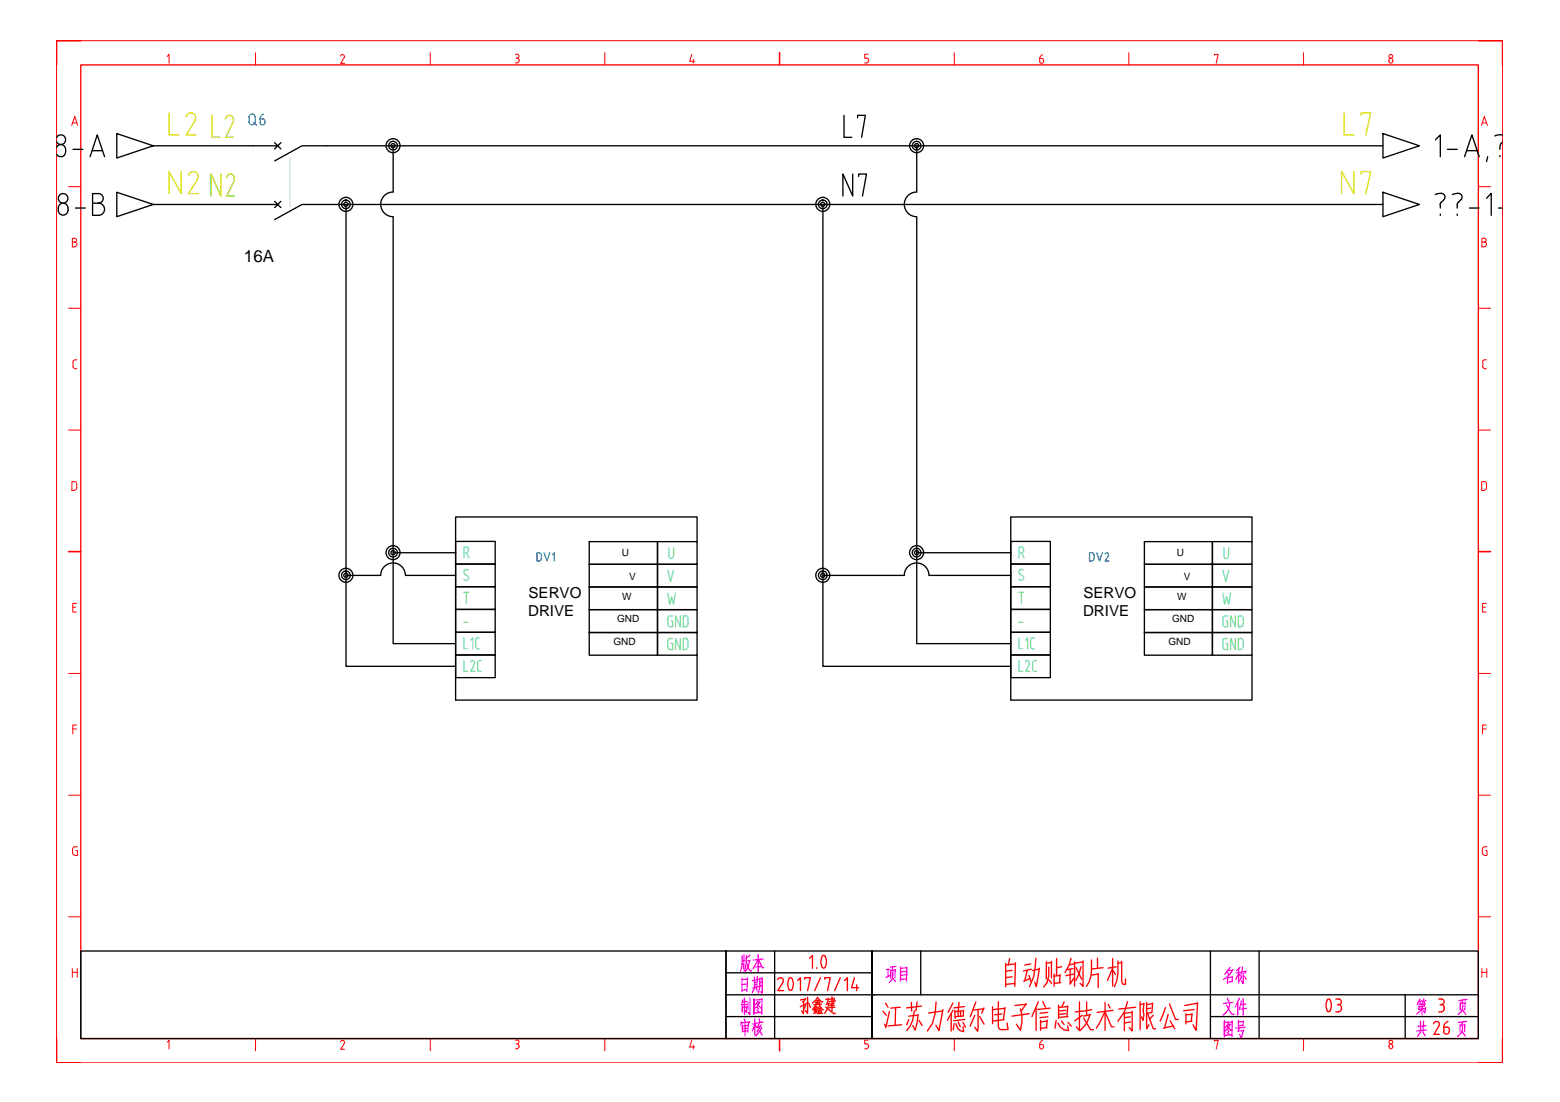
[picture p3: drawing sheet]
<svg xmlns="http://www.w3.org/2000/svg" width="297mm" height="210mm" viewBox="0 0 297 210" stroke-linecap="round" stroke-linejoin="round" font-family="sans-serif">
<defs><g id="words">
<text font-size="3.2" x="46.5" y="49.9">16A</text>
<g font-size="2.9">
<text x="100.6" y="113.9">SERVO</text>
<text x="206.3" y="113.9">SERVO</text>
<text x="100.6" y="117.4">DRIVE</text>
<text x="206.2" y="117.4">DRIVE</text>
</g>
<g font-size="1.9">
<text x="118.4" y="106">U</text>
<text x="224.1" y="106">U</text>
<text x="119.8" y="110.5">V</text>
<text x="225.4" y="110.5">V</text>
<text x="117.5" y="118.5">GND</text>
<text x="118.5" y="114.3">W</text>
<text x="223.2" y="118.5">GND</text>
<text x="224.1" y="114.3">W</text>
<text x="116.8" y="122.8">GND</text>
<text x="222.5" y="122.8">GND</text>
</g>
</g></defs>
<!-- layer: AE_BOR -->
<path d="M15.4 7.7h-4.6v4.7M148.4 10v2.4M281.5 7.7h4.6v4.7M13.1 105.1h2.3M281.5 105.1h2.3M10.8 197.8v4.6h4.6M148.4 197.8v2.4M286.1 197.8v4.6h-4.6" fill="none" stroke="#f00" stroke-width=".3"/>
<path d="M15.4 12.4h266.1v185.4h-266.1z" fill="none" stroke="#f00" stroke-width=".25"/>
<g fill="none" stroke="#f00" stroke-width=".19">
<path d="M10.8 7.7h275.3v194.7h-275.3zM31.8 10.8l.4-.4v1.6M48.7 10v2.4M65.2 10.4a.36 .36 0 0 1 .3 .6l-.6 1.1h.7M65.2 10.4l-.4 .3M81.9 10v2.4M98.1 10.3h.4M98.1 12h.4M98.3 11.1h.2M98.5 10.3a.36 .36 0 0 1 .3 .4 .36 .36 0 0 1-.3 .3l.3 .4M98.8 11.6l-.3 .4M98.9 11.4v.2"/>
<path d="M115.2 10v2.4M131.7 10.4l-.4 1.3h1M132 11.3v.7M164.6 12h.4M165 11l.4 .4M165.3 10.3h-.7v.8h.4M165.4 11.6l-.4 .4M165.4 11.4v.2M181.7 10v2.4M198 11.1v.6a.36 .36 0 0 0 .3 .4 .36 .36 0 0 0 .4-.4M198 11.1h.3M198.3 11.1l.3 .1 .1 .3"/>
<path d="M198.5 10.4l-.4 .3-.1 .4M198.7 11.5v.2M214.9 10v2.4M231.2 10.5v-.1h.8l-.4 1.6M248.2 10v2.4M265.2 11.5a.36 .36 0 0 0-.4-.4 .36 .36 0 0 0-.3 .4 .41 .41 0 0 0 .1 .4 .41 .41 0 0 0 .4 .1l.2-.3M265.2 11.5v.2M13.1 35.6h2.3M13.6 23.9l.6-1.7 .6 1.7M13.8 23.4h.8M281.5 35.6h2.3M282.1 23.9l.5-1.7 .6 1.7"/>
<path d="M282.3 23.4h.8M13.1 58.7h2.3M13.8 46.1h.4M14.2 46.1a.44 .44 0 0 1 .5 .4 .44 .44 0 0 1-.5 .5M14.2 46.1a.36 .36 0 0 0 .4-.4 .36 .36 0 0 0-.4-.3h-.4v1.6h.4M281.5 58.7h2.3M282.2 46.1h.4M282.6 46.1a.44 .44 0 0 1 .5 .4 .44 .44 0 0 1-.5 .5M282.6 46.1a.36 .36 0 0 0 .4-.4 .36 .36 0 0 0-.4-.3h-.4v1.6h.4M13.9 69l.1 1 .3 .2M14.3 68.5l-.3 .2-.1 .2M14.3 70.2h.3"/>
<path d="M14.3 68.5h.3M282.3 69.8v.2l.4 .2M282.3 69v.8M282.7 70.2h.4M283.1 68.5l-.6 .1-.2 .3M13.1 81.9h2.3M14.1 91.7l.3 .1 .2 .4M14.1 91.7h-.4v1.7h.4M14.6 92.2l-.1 .9-.4 .3M281.5 81.9h2.3M282.5 91.7l.3 .1 .3 .4M282.5 91.7h-.4v1.7h.4"/>
<path d="M283.1 92.2l-.1 .9-.5 .3M13.9 115.7h.5M14.6 114.9h-.7v1.7h.7M282.3 115.7h.5M283 114.9h-.7v1.7h.7M13.1 128.3h2.3M13.9 138.9h.7M14.6 138.1h-.7v1.7M281.5 128.3h2.3M282.3 138.9h.7M283 138.1h-.7v1.7M13.1 151.5h2.3"/>
<path d="M281.5 151.5h2.3M13.1 174.6h2.3M14.4 162h.3v.9h-.4M14.7 161.3l-.7 .1a1.25 1.25 0 0 0-.1 1.3l.4 .2M281.5 174.6h2.3M282.9 162h.2v.9h-.4M283.1 161.3l-.6 .1a1.25 1.25 0 0 0-.2 1.3l.4 .2M13.8 184.5v1.6M13.8 185.2h.9M14.7 184.5v1.6M31.8 198.5l.4-.3v1.6M48.7 197.8v2.4"/>
<path d="M64.8 198.5a.37 .37 0 0 1 .5-.3 .37 .37 0 0 1 .2 .5M65.5 198.8l-.6 1.1h.7M81.9 197.8v2.4M98.1 198.1h.4M98.1 199.8h.4M98.3 198.8h.2M98.5 198.1a.36 .36 0 0 1 .3 .3 .36 .36 0 0 1-.3 .4M98.5 198.8l.3 .4M98.8 199.4l-.3 .3M98.9 199.2v.2M115.2 197.8v2.4M131.7 198.2l-.4 1.2h1"/>
<path d="M132 199.1v.7M164.6 199.8h.4M165 198.8l.4 .4M165.3 198.1h-.7v.7h.4M165.4 199.4l-.4 .3M165.4 199.2v.2M181.7 197.8v2.4M198.3 198.9l.3 .1 .1 .3M198.3 198.9h-.3v.6a.36 .36 0 0 0 .3 .3 .36 .36 0 0 0 .4-.3M198.5 198.2l-.4 .3-.1 .4M198.7 199.3v.2M214.9 197.8v2.4"/>
<path d="M231.2 198.3v-.1h.8l-.4 1.6M248.2 197.8v2.4M264.5 199.4a.36 .36 0 0 0 .3 .4 .36 .36 0 0 0 .4-.4M265.2 199.2a.38 .38 0 0 0-.5-.3 .38 .38 0 0 0-.2 .5M265.2 199.3v.1M282.2 185.2h.9M282.2 184.5v1.6M283.1 184.5v1.6"/>
<circle cx="264.8" cy="10.7" r=".36"/>
<circle cx="264.8" cy="198.5" r=".36"/>
</g>
<!-- layer: 0 -->
<g fill="none" stroke="#000" stroke-width=".25">
<path d="M15.4 181.1h122.8v16.7h-122.8zM138.2 181.1h143.3v16.7h-143.3zM138.2 193.6h27.8M138.2 189.5h143.3M138.2 185.3h27.8M147.5 195.9h.1M147.5 181.1v16.7M166 181.1v16.7M175.3 181.1v8.4M230.5 193.6h51M230.5 181.1v16.7M239.7 181.1v16.7"/>
<path d="M267.6 189.5v8.3"/>
</g>
<g fill="none" stroke="#f0f" stroke-width=".25">
<path d="M141.2 194.6l-.1 .7M141.3 186.3v2.5M141.3 182v1.9l-.3 1.1M141.3 191.7v1.1M141.3 195.2l.1 1.4M141.5 190.4l-.3 .9M141.6 183.6h-.3M141.6 183.5v1.1M141.7 181.9v1.1M141.7 194.1l.2 .5M141.7 190.1v3.1M141.9 194.9v2.4"/>
<path d="M141.9 183l-.6 .1M142 187.5h-.7M142.1 182l-.2 2.5-.2 .5M142.2 190.8l-.8 .1M142.2 191.7l-.1 1.1-.2-.3M142.2 191.8l-.9 .1M142.2 183.5l.6 1.4h.3M142.2 188.5l-.9 .1M142.3 195.9h-.9M142.3 186.5l-1 .1M142.3 191.3l-1.2 .1M142.3 186.3l-.1 2.5"/>
<path d="M142.4 196.3l-1 .1M142.4 190.8v1.6M142.4 195.3l-1.1 .2M142.5 195.2l-.1 1.4M142.7 194.7l-1.5 .1M142.7 194.6l-.2 .5M142.8 183l-.7 .1M142.8 190.1v3.2l-.4-.5M142.8 182.9l-.5 1.7-.4 .4M142.8 181.9l-.7 .6M143.6 193l1.4-.2v.2M143.6 190.2v3"/>
<path d="M143.7 186.1v1.9M143.7 188.3l-.5 .8M143.7 194.1v3.2M143.7 195l-.4 1.4M143.7 195.2l.4 .5M144 188.3l.2 .5M144.1 187.1l-.4 .1M144.1 187.5l-.4 .1M144.1 191.2l.7 .8 .2-.1M144.1 192.4l.4 .3M144.1 194.9l-.8 .2M144.2 186l-.1 2"/>
<path d="M144.2 191.9l.3 .3M144.3 182.8l-.9 1.7M144.4 190.7l-.6 .8M144.4 181.8v3.2M144.5 182.8l.6 1.5h.3M144.5 186.6l-1.2 .2M144.5 188l-1.2 .2M144.5 194.1l.2 .5M144.6 191h-.4M144.6 194.9l-.4 .8M144.7 196.4l.4 .7M144.7 187.9l-.3 1.3"/>
<path d="M144.7 186.3v1.6M144.7 190.8l-.5 .9-.5 .5M144.8 195.5l-.6 .2M144.8 184.1l-.9 .1M145 195.2l-.9 1.3M145 195.7l-1.1 1.6M145 187l-.3 .1M145 187.7l-.3 .1M145.1 190.2l-.1 2.9M145.1 190.4l-1.5 .1M145.1 186.3v2.9l-.3-.3M145.1 186.4h-.4"/>
<path d="M145.3 194.7l-1.2 .2M145.3 182.7l-1.9 .2M169.1 184.7v1.3M169.3 184.6l-.5 .1M169.6 185.8l-.9 .4M169.6 184.7v1.6M170 185.1l-.2 1.5-.5 .6M170 184.2l-.1 .7M170 186.3l.5 .6M170.4 184.8l-.8 .1M170.4 184.7v1.6M170.6 184.1l-1 .1"/>
<path d="M171.5 184.2v2.7M172.5 185.7l-1 .1M172.5 185l-1 .1M172.6 186.4l-1.1 .2M172.7 184.3l-1.2 .1M172.7 184.2l-.1 2.7M233.1 197.3v-2.8v3M233.1 197.2l1.4-.1 .1 .2M233.5 191.5l1 1.7h.5M233.7 195.5l.7 .8 .1-.1M233.7 185.1l.2 .5M233.7 196.6l.3 .4"/>
<path d="M233.7 190.2l.3 .6M233.7 186v1.4M233.8 196.2l.2 .3M233.9 194.9l-.5 .8M234.2 191a2.82 2.82 0 0 1-1.3 2.4M234.2 195.2l-.5 .1M234.2 184.2l-1 1.3M234.3 195.1l-.6 .9-.5 .4M234.6 194.5v2.9M234.6 184.8l-.8 .1M234.6 186.1l-.9 .2M234.6 194.6l-1.5 .2"/>
<path d="M234.7 186.9l-1 .2M234.7 186.1l-.1 .8M234.8 184.7l-.6 .9-1.2 1M234.8 190.9l-1.8 .2M235.7 190.8v2.5M235.8 194.4v1.1M235.9 185.3l-.6 1.3M235.9 185.5l.3 .4M235.9 184.6v2.7M235.9 195.8l-.1 .6M236 190.2l-.8 1.6M236.1 184.2l-.6 .7"/>
<path d="M236.2 185.2l-.9 .1M236.4 190.6l-.4 1.4M236.5 185.9l-.4 .9M236.6 184.2l-.3 1.5M236.7 185.3v2l-.3-.4M236.7 194.6h-.9M236.7 190.2v3.2M236.7 194.4v.9M236.7 195.3l-.9 .1M236.7 196.3l-1 .1M236.8 196.2l-.4 1.5-.4-.6M237 186l.3 .6"/>
<path d="M237.1 195.7l-1.8 .1M237.2 185l-.7 .1M237.2 191.3h-.9M237.3 184.9l-.3 .6M237.3 192.1l-1.4 .1M270.2 191.6v.6M270.3 190.7l.2 .5M270.4 190.3l-.6 1.1M270.5 194.5v1.8M270.6 196.6l-.7 .8M270.8 192.2l-1.1 1M270.8 190.6l-.6 .1"/>
<path d="M270.8 191.3v2M270.9 196.5l.5 .8M271 190.7l.3 .5M271.1 194.4l-.2 1.9M271.1 190.3l-.3 .9M271.2 191.3h-1M271.2 191.2v.5M271.2 191.7l-1 .1M271.4 192.1l-1.3 .1M271.5 191.9l-.2 1.1-.2-.4M271.5 195.4l-1.5 .1M271.5 190.6l-.6 .1"/>
<path d="M271.6 196.2l-1.8 .2M278 195.2v1.4M278.1 191v1.4M278.4 196.6l.6 .8M278.5 195.5l-.1 .8-.3 .6-.5 .5M278.5 194.6l-.2 .7M278.5 191.4v.8l-.3 .5-.6 .6M278.5 190.5l-.1 .6M278.5 192.4l.6 .8M278.9 195.2l-.9 .1M278.9 195.1v1.4M279 191.1h-.9"/>
<path d="M279 190.9l-.1 1.4M279.3 194.6l-1.6 .1M279.3 190.4l-1.5 .2"/>
</g>
<g fill="none" stroke="#f00" stroke-width=".25">
<path d="M148.1 186.6a.54 .54 0 0 1 .7-.3 .54 .54 0 0 1 .3 .7M149.1 187.1l-1 1.6h1.1M150.3 186.4l.4-.1a1.97 1.97 0 0 1 0 2.3h-.3a2.07 2.07 0 0 1-.1-2.2zM151.9 186.8l.5-.6v2.5M152.7 192.5l.3 .6M152.8 190.8a4.1 4.1 0 0 1 .2 2.2M153.2 186.5v-.3h1.1l-.5 2.5M153.3 190.3l-.9 .2M153.3 191.3l-.9 .5M153.4 190.2l-.4 .7M153.5 191.1l-.3 1M153.8 189.9v3.1l-.5-.5"/>
<path d="M154 191.1l.3 .8M154.1 182.5l.6-.5v2.4M155 192.5l.2 .3M155.3 191.6l.3 .3M155.3 192v.9M155.4 191.4l-.7 .9M155.4 191l.1 .3M155.5 184.3v.1M155.5 191.9l-.5 .1M155.5 192.4l-.1 .4M155.6 192.2l-.7 .2M155.6 192.7l-.7 .3"/>
<path d="M155.7 190.1l.7 .7h.3M155.7 190.6v.7M155.7 189.9l-1 1.2M155.8 192.7l.1 .3M156 190.5l-.6 .1M156.1 190.9l-.2 .4M156.1 191.6l.5 .7h.2M156.1 191.5l-.4 .7M156.1 192.1v.9M156.1 190.8l-.8 .2M156.2 186.2l-1.1 2.5M156.3 192.1h-.5"/>
<path d="M156.4 192.6l-.1 .4M156.4 192.4h-.6M156.4 191.3l-1.4 .1M156.6 182.1l.4-.1a1.97 1.97 0 0 1 0 2.4h-.3a2.07 2.07 0 0 1-.1-2.3zM156.6 193l-1 .1M157 186.5v-.3h1.1l-.5 2.5M157.2 191.8l1.5 1.2M157.7 190.3l-.5 .1M157.8 190.2l-.3 1.1M157.8 191.2l-.5 .1M157.9 191.1l-.3 1.1-.6 .8M158.4 189.9v2.6"/>
<path d="M158.8 190.2l-.8 .1M158.8 191.1l-.7 .2M158.8 191.5l-.8 .1M158.8 190.1l-.1 1M159 191.9h-1.1M159.1 190.6l-1.2 .2M159.1 193l-.4 .1M160 186.2l-1.1 2.5M160.8 186.8l.5-.6v2.5M162.7 186.2l-.5 1.9h1.3M163.1 187.6v1.1M168.1 192.6l.7 .8"/>
<path d="M168.4 195.1l.3 .5M168.6 191.1l.5 .8M169.3 192.7l-.6 3M170.5 192l-.1 3.3M171.4 191.9l-1.8 .1M171.7 195.2l-2.6 .2M173 194.2l-.4 1M173.5 190.9l.1 1.7M174.1 192.5l-.3 1.9-.5 1.1-.7 .8M174.6 190.8l-.2 1.8M174.8 193.4l-1.8 .1M174.8 193.3l-.2 1.4-.3 1.5-.5-.9"/>
<path d="M175 194.4l.6 .9M175.4 191.6l-2.8 .4M178.2 190.8l-.1 2.2-.5 1.9-1 1.5M179.5 192.6l-2.7 .4M179.5 192.3l-.7 4-.6-1M181.1 193.1v3.3M181.5 191.1l-1 1.7M181.5 192.4l-1.1 2M181.7 195l-.2 1.1M181.8 192.4l.1 1.6M182 195l.3 .9 .5 .4 .7 .2-.1-.9M182.4 192.7v.8"/>
<path d="M182.4 194.6l.5 .9M182.6 190.9l-.1 1.7M182.9 192.6v.9M183.4 194.7l.4 1M183.4 192.5l-1.5 .2M183.5 192.4l-.1 1.1M183.5 193.5l-1.6 .2M183.7 191.7l-2.1 .3M183.7 194.2l-2.1 .2M185.6 193.4l-.9 2.1M185.8 190.8l-1 2.8M186.2 192.3v4.1l-.6-.7"/>
<path d="M186.5 193.6l.9 1.5M187.3 192.2l-2 .2M187.4 192l-.5 1M189 191.8v3.2M190.1 190.8v4.7l.2 .5 .3 .1h1.4l-.3-1.2M190.8 193.1l-1.4 .2M191.2 194.2l-2.2 .3M191.3 192.1l-2.3 .2M191.4 191.9l-.3 2.3M191.5 183.5v4.5M192.2 182.6l-.2 1.2M192.7 186.1l-1.2 .1"/>
<path d="M192.7 184.8l-1.2 .2M193.2 187.3l-1.7 .2M193.3 183.6l-1.8 .2M193.4 183.4l-.2 4.5M194.3 192.2l.3 1.1v1.3l-.3 1.7-.8-1.2M195.4 191.3l-2.1 .2M195.4 191.2l-.9 1.4M195.6 184.8l-.5 2M195.9 185.8l.4 1.1M196 193.1l-3.3 .4M196.1 186.4l-1.2 .5M196.3 183.6l-1.2 .2"/>
<path d="M196.4 184.6l-1.5 .4M197.2 182.5l-.4 3.7-.8 1.8M197.3 192v4.3M197.7 190.8l-1.2 2.8M197.9 184.6l-1.3 .3M197.9 184.4l-.6 3.6-.3-.9M198.1 194.4v1.9M198.6 190.8l.5 1.1M199.2 183.2v3.3M199.4 195.7l-1.3 .2M199.4 194.5l-1.3 .1M199.4 187.2l-.7 .8"/>
<path d="M199.4 194.3l-.2 1.4M199.5 192.8l-1.5 .2M199.5 193.7l-1.5 .1M199.7 184.2v1.6l-.3 1.4M199.7 186.6l.6 .7M200 192l-2.4 .3M200.2 183.1v3.2M200.2 183.3l-1 .2M200.7 185.5v2.3M201.1 194.4l-.2 1.4M201.2 182.6v3.2M201.4 194.9l.5 .7 .6 .5 1 .2-.2-.9"/>
<path d="M201.6 191.5v2.5M201.8 185.8l-1.1 .1M201.9 185.6l-.2 1.6M201.9 187.2l-1.2 .1M202.1 194.5l.5 .7M202.2 184.2l-1 .1M202.6 190.8l-.4 1M202.9 192.4l-1.3 .2M202.9 193.1l-1.3 .1M203.2 191.7l-1.6 .2M203.3 191.6l-.1 2M203.3 193.6l-1.7 .2"/>
<path d="M203.3 194.7l.7 .8M203.8 184.6v2.9l.6-1.1M203.9 182.5l-.3 1.3-.8 1.5M204.3 184.5l-1.1 .2M204.4 183.6l-.8 .2M204.4 185.5l-1.4 .3M204.6 183.2v4.6M204.9 184.3l1.1 2.2M205.5 190.8v5.5l-.6-.7M205.8 184.2l-.3 1.2-.6 1.3M206.1 192.6l-1.4 .1M206.1 193.4l-1.4 1"/>
<path d="M206.2 183v4.9l-.5-.6M206.2 183.2l-1.6 .3M206.3 193.9l1.4 2.2h.5M206.9 190.8v2.6M207.5 193.3l-1.2 .2M207.6 193.2l-.6 1.4-1.3 1.7M207.8 182.8a6.7 6.7 0 0 1-.9 5.1M207.9 192.3l-1.7 .3M209 182.5v1.9M209.1 185.5l-1.3 .2M209.1 185.4v2.7M210 184.3l-2.2 .3"/>
<path d="M210.3 192.8l-1.5 3M210.4 190.9v5.4M210.5 192.8l1.1 2.8h.5M211 191.3l.4 .7M211.9 184.4l-1 2.3M211.9 184.7l.5 .9M211.9 182.6v5.2M211.9 192.4l-3 .4M212.5 184.2l-1.5 .2M212.9 183v2.4l-.3 1.5-.4 1.1M213.6 183.1v3.9l.2 .5h.5v-1M213.6 183.3l-.7 .2"/>
<path d="M214.1 192.7v3.6M214.7 190.8l-.6 1.9-1.2 1.8M215.2 193.7l-1.1 .1M215.2 194.6l-1.1 .3M215.6 192.6v3.8l-.6-.7M215.6 192.8l-1.5 .2M216.3 191.9l-3.3 .3M217.1 190.8v5.3M217.8 191.1l-.2 1.4 .2 .8-.2 1.1-.2-.7M217.8 191.2l-.7 .1M218.3 190.9v5.1l.5-.8M218.5 193l1.1 3h.4"/>
<path d="M219.1 192l-.8 .2M219.5 191.1l-.2 1.8-1 .1M219.5 191.2l-1.2 .1M219.6 193.4l-.7 .7M221.9 191.9l-1 2.6M222.4 193.2l-.6 2.5M222.7 191.2l1.1 3h.5M222.8 194.4l.9 1.6M223.4 195.4l-1.9 .4M225.8 193.1v1.9M227 194.5l-1.2 .1M227 193.1l-.2 1.4"/>
<path d="M227 193.2l-1.2 .1M227.4 192.3l-2 .2M228 191l-.3 5.3-.5-1.1M228 191.1l-2.4 .4M252.7 190.4l.4-.1a1.97 1.97 0 0 1 0 2.4l-.4-.1M252.8 190.4a2.26 2.26 0 0 0 0 2.2M254.4 190.3h.5M254.4 192.7h.5M254.6 191.4h.3M254.9 190.3a.53 .53 0 0 1 .5 .5 .53 .53 0 0 1-.5 .5 .69 .69 0 0 1 .5 .7 .69 .69 0 0 1-.5 .7M273.5 194.6l-.4 .2-.1 .2M273.5 194.6l.5 .2v.6"/>
<path d="M274 190.3h.5M274 192.7h.5M274 195.4l-1 1.6h1.1M274.2 191.4h.3M274.4 190.3a.53 .53 0 0 1 .6 .5 .53 .53 0 0 1-.6 .5l.3 .1 .3 .5M274.9 195.7v.7a.53 .53 0 0 0 .5 .6 .53 .53 0 0 0 .5-.6M274.9 195.7h.8l.3 .5M275 192.2l-.3 .4-.3 .1M275 191.9v.3M275.7 194.6a1.25 1.25 0 0 0-.8 1.1M276 196.2v.3"/>
</g>
<!-- layer: WIRES -->
<g fill="none" stroke="#000" stroke-width=".25">
<path d="M29.2 27.8h19M29.2 38.9h19M62.2 27.8h201.1M62.2 38.9h201.1M65.9 38.9v88h20.9M74.8 36.6a2.35 2.35 0 0 0-2.3 2.3 2.35 2.35 0 0 0 2.3 2.4M74.9 27.8v8.8M156.7 38.9v88h35.8M174.5 36.6a2.35 2.35 0 0 0-2.3 2.3 2.35 2.35 0 0 0 2.3 2.4M174.6 27.8v8.8M74.9 41.3v81.3h11.9M174.6 41.3v81.3h17.9"/>
<path d="M65.9 109.6h6.6a2.35 2.35 0 0 1 2.3-2.4 2.35 2.35 0 0 1 2.4 2.4h9.6M74.9 105.3h11.9M156.7 109.6h15.5a2.35 2.35 0 0 1 2.3-2.4 2.35 2.35 0 0 1 2.4 2.4h15.6M174.6 105.3h17.9"/>
</g>
<!-- layer: SYMS -->
<g fill="none" stroke="#000" stroke-width=".25">
<path d="M22.2 25.4l7 2.4-7 2.3zM22.2 36.6l7 2.3-7 2.4zM48.2 27.8h4.7M48.2 38.9h4.7M52.3 27.2l1.2 1.2M52.3 38.4l1.2 1.1M53.5 27.2l-1.2 1.2M53.5 38.4l-1.2 1.1M62.2 27.8h-4.7l-5.2 2.8M62.2 38.9h-4.7l-5.2 2.9M263.3 25.4l7 2.4-7 2.3zM263.3 36.6l7 2.3-7 2.4z"/>
<path d="M86.8 116.1h7.5v4.3h-7.5zM86.8 111.8h7.5v4.3h-7.5zM86.8 107.4h7.5v4.4h-7.5zM86.8 103.1h7.5v4.3h-7.5zM112.2 116.1h13v4.4h-13zM112.2 111.8h13v4.3h-13zM112.2 107.5h13v4.3h-13zM112.2 103.2h13v4.3h-13zM125.2 116.1h7.5v4.4h-7.5zM125.2 111.8h7.5v4.3h-7.5zM125.2 107.5h7.5v4.3h-7.5zM125.2 103.2h7.5v4.3h-7.5z"/>
<path d="M132.7 103.2v-4.7h-45.9v34.9h45.9v-8.6M192.5 116.1h7.5v4.3h-7.5zM192.5 111.8h7.5v4.3h-7.5zM192.5 107.4h7.5v4.4h-7.5zM192.5 103.1h7.5v4.3h-7.5zM217.9 116.1h13v4.4h-13zM217.9 111.8h13v4.3h-13zM217.9 107.5h13v4.3h-13zM217.9 103.2h13v4.3h-13zM230.9 116.1h7.5v4.4h-7.5zM230.9 111.8h7.5v4.3h-7.5zM230.9 107.5h7.5v4.3h-7.5z"/>
<path d="M230.9 103.2h7.5v4.3h-7.5zM238.4 103.2v-4.7h-45.9v34.9h45.9v-8.6M86.8 124.8h7.5v4.3h-7.5zM86.8 120.4h7.5v4.4h-7.5zM112.2 120.5h13v4.3h-13zM125.2 120.5h7.5v4.3h-7.5zM192.5 124.8h7.5v4.3h-7.5zM192.5 120.4h7.5v4.4h-7.5zM217.9 120.5h13v4.3h-13zM230.9 120.5h7.5v4.3h-7.5z"/>
<circle cx="65.9" cy="38.9" r="1.33"/>
<circle cx="65.9" cy="38.9" r=".83"/>
<circle cx="65.9" cy="38.9" r=".4"/>
<circle cx="74.8" cy="27.7" r="1.33"/>
<circle cx="74.8" cy="27.7" r=".83"/>
<circle cx="74.8" cy="27.7" r=".4"/>
<circle cx="156.7" cy="38.9" r="1.33"/>
<circle cx="156.7" cy="38.9" r=".83"/>
<circle cx="156.7" cy="38.9" r=".4"/>
<circle cx="174.5" cy="27.7" r="1.33"/>
<circle cx="174.5" cy="27.7" r=".83"/>
<circle cx="174.5" cy="27.7" r=".4"/>
<circle cx="65.9" cy="109.6" r="1.33"/>
<circle cx="65.9" cy="109.6" r=".83"/>
<circle cx="65.9" cy="109.6" r=".4"/>
<circle cx="74.8" cy="105.3" r="1.33"/>
<circle cx="74.8" cy="105.3" r=".83"/>
<circle cx="74.8" cy="105.3" r=".4"/>
<circle cx="156.7" cy="109.6" r="1.33"/>
<circle cx="156.7" cy="109.6" r=".83"/>
<circle cx="156.7" cy="109.6" r=".4"/>
<circle cx="174.5" cy="105.3" r="1.33"/>
<circle cx="174.5" cy="105.3" r=".83"/>
<circle cx="174.5" cy="105.3" r=".4"/>
</g>
<!-- layer: XREF -->
<g fill="none" stroke="#000" stroke-width=".25">
<path d="M10.8 26.2a.91 .91 0 0 1 1.4-.3 .91 .91 0 0 1 0 1.4 .91 .91 0 0 1-1.4-.3M10.8 28.1a.97 .97 0 0 1 1.2-.5 .97 .97 0 0 1 .5 1.3 .91 .91 0 0 1-.7 .9 .91 .91 0 0 1-1-.5M11.4 39a.98 .98 0 0 1 1.2-.1 .98 .98 0 0 1 .3 1.2 .96 .96 0 0 1-1.2 .8 .96 .96 0 0 1-.6-1.3zM13.9 28.4h1.9M14.4 39.6h1.8M17.2 29.8l1.3-4.1 1.4 4.1M17.5 28.7h2M17.6 36.9h1.2a.91 .91 0 0 1 .9 .9 .91 .91 0 0 1-1 .9 1.16 1.16 0 0 1 1.2 1.2 1.16 1.16 0 0 1-1.2 1.1h-1.1zM17.6 38.7h1.2M273.3 37.1l.5-.2a.8 .8 0 0 1 1.1 .1 .8 .8 0 0 1 0 1M273.3 26.6l.9-.9v4.1M274.2 39v.6"/>
<path d="M274.4 38.5l-.2 .5M274.9 38.1l-.5 .5M275.6 28.4h1.9M276.5 37.1l.6-.2a.8 .8 0 0 1 1 .1 .8 .8 0 0 1 .1 1l-.5 .6M277.7 38.5l-.2 .3v.8M278.9 29.8l1.4-4.1 1.4 4.1M279.3 28.7h1.9M279.8 39.6h1.9M283.1 37.8l.8-1v4.2M283.3 29.8l-.2 1M285.3 39.6h.8M285.6 29.6v.2"/>
<path d="M285.8 25.7l-1.2 .2M285.8 25.7h.3M286.1 27.1l-.3 .3-.2 .5v.5M274.2 40.8v.2M277.5 40.8v.2"/>
<circle cx="12" cy="37.8" r=".91"/>
</g>
<!-- layer: WIREREF_DEST -->
<path d="M32.2 21.5v4.2h1.9M34.5 32.7v4.2l-2.3-4.2v4.2M35.4 22.2a.92 .92 0 0 1 1.3-.6 .92 .92 0 0 1 .4 1.3M36.8 32.7a.91 .91 0 0 1 .8 1.4M36.8 32.7a.95 .95 0 0 0-.9 .7M37.2 22.9l-1.8 2.8h1.9M37.6 34.1l-1.7 2.8h1.9" fill="none" stroke="#dd0" stroke-width=".25"/>
<!-- layer: WIRENO -->
<path d="M40.4 22v4.2h1.5M42.1 33.1v4.2l-1.9-4.2v4.2M42.9 22.7a.79 .79 0 0 1 1-.7 .79 .79 0 0 1 .5 1.1v.3M43.1 33.8a.78 .78 0 0 1 1-.6 .78 .78 0 0 1 .5 1l-.1 .3M44.3 23.4l-1.3 2.8h1.5M44.5 34.5l-1.3 2.8h1.4" fill="none" stroke="#6edd00" stroke-width=".25"/>
<!-- layer: TAGS -->
<g fill="none" stroke="#007fff" stroke-width=".25">
<path d="M47.4 22.3a.57 .57 0 0 1 .6-.6 .57 .57 0 0 1 .6 .6M47.4 22.3v.9a.57 .57 0 0 0 .6 .6 .57 .57 0 0 0 .6-.6M48.2 23.4l.6 .4M48.6 22.3v.9M49.5 23.3a.44 .44 0 0 0 .5 .5 .44 .44 0 0 0 .4-.5M50 22.7a.4 .4 0 0 1 .4 .4M50 22.6h-.5v.8M50.2 21.7a1.04 1.04 0 0 0-.7 .9M50.4 23.1v.3M103.1 106.4l-.2 .4h-.7v-1.5h.7l.1 .2 .1 .9M103.6 105.3l.6 1.5 .5-1.5M105.2 105.7l.4-.4v1.5"/>
<path d="M207.8 105.3l.5 .2v.9M207.9 105.3h-.5v1.5h.5M208.3 106.4v.2l-.5 .2M208.8 105.3l.6 1.5 .5-1.5M210.4 105.5l.1-.1a.36 .36 0 0 1 .4 0 .36 .36 0 0 1 .1 .4M211 105.8l-.6 1h.7"/>
</g>
<!-- layer: WIREFIXED -->
<path d="M160.7 22v4.2h1.5M162.4 33.1v4.2l-1.9-4.2v4.2M163.3 22.4v-.4h1.5l-.7 4.2M163.5 33.6v-.5h1.5l-.8 4.2" fill="none" stroke="#000" stroke-width=".25"/>
<!-- layer: LINK -->
<path d="M55.2 30.1v9.4" fill="none" stroke="#dcdcdc" stroke-width=".25"/>
<!-- layer: TERMS -->
<g fill="none" stroke="#6eddc1" stroke-width=".25">
<path d="M88.3 110.3l.6 .3M88.3 118.5h.8M88.3 112.8h1M88.3 105.3h.5M88.5 109.4l.5 .3M88.7 108.5a.47 .47 0 0 0-.4 .4 .47 .47 0 0 0 .2 .4M88.7 108.5l.5 .1M88.8 104.1a.59 .59 0 0 1 .4 .6 .59 .59 0 0 1-.4 .6M88.8 104.2h-.5v2.1M88.8 112.8v2.1M88.9 105.3l.4 1M89 109.7l.2 .3a.43 .43 0 0 1-.3 .5"/>
<path d="M127.1 117.9l.1 1.2 .4 .3M127.1 113l.4 2.1 .4-1.4 .3 1.4 .4-2.1M127.1 108.6l.6 2.1 .5-2.1M127.4 104.3v1.8l.4 .3 .2-.1 .2-.5M127.6 117.3l-.4 .3-.1 .3M127.6 117.3h.5M127.8 118.2h.3v1.2h-.5M128.3 104.3v1.5M129.6 117.3v2.1l-1-2.1v2.1M130.5 117.3a.6 .6 0 0 1 .5 .6M130.5 117.3h-.4v2.1h.4a.6 .6 0 0 0 .5-.7M131 117.9v.8"/>
<path d="M194 110.3l.6 .3M194 118.5h.7M194 112.8h1M194 105.3h.5M194.2 109.4l.5 .3M194.4 108.5l.4 .1M194.4 108.5a.47 .47 0 0 0-.4 .4 .47 .47 0 0 0 .2 .4M194.5 104.1a.59 .59 0 0 1 .4 .6 .59 .59 0 0 1-.4 .6M194.5 104.2h-.5v2.1M194.5 112.8v2.1M194.6 105.3l.4 1M194.7 109.7l.2 .3a.43 .43 0 0 1-.3 .5"/>
<path d="M232.8 113l.4 2.1 .4-1.4 .3 1.4 .4-2.1M232.8 108.6l.6 2.1 .5-2.1M232.8 117.9v.9M233 105.8l.1 .3 .4 .3 .3-.3 .1-.3M233.1 104.3v1.5M233.5 118.2h.2v1.2l-.7-.1-.2-.5M233.7 117.3l-.7 .1-.2 .5M233.9 104.3v1.5M235.2 117.3v2.1l-.9-2.1v2.1M236.2 117.3a.6 .6 0 0 1 .5 .6M236.2 117.3h-.4v2.1h.4M236.7 118.7a.6 .6 0 0 1-.5 .7"/>
<path d="M236.7 117.9v.8M88.3 125.8v2.1h.8M88.3 121.5v2.1h.8M89.6 122l.4-.5v2.1M90 125.8l.3 .2v.5M90 125.8l-.4 .3M90.3 126.5l-.7 1.4h.8M90.9 127.4l.2 .4 .6 .1M90.9 126.4v1M91 121.5h-.2a2.11 2.11 0 0 0-.2 1.8l.2 .2 .5 .1M91 121.5h.3M91.7 125.8l-.6 .1-.2 .4"/>
<path d="M127.6 121.6l-.2 .1a1.81 1.81 0 0 0 0 1.9l.2 .1M127.6 121.6h.5M127.8 122.6h.3v1.1h-.5M129.6 121.6v2.1l-1-2.1v2.1M130.5 121.6a.61 .61 0 0 1 .5 .7v.7a.71 .71 0 0 1-.9 .7v-2.1h.4M194 125.8v2.1h.7M194 121.5v2.1h.7M195.3 122l.4-.5v2.1M195.7 125.8l.3 .2v.5M195.7 125.8l-.4 .3M196 126.5l-.7 1.4h.8M196.6 127.4l.2 .4 .6 .1"/>
<path d="M196.6 126.4v1M196.6 121.5h-.2a2.11 2.11 0 0 0-.1 1.8l.1 .2 .6 .1M196.7 121.5h.3M197.4 125.8l-.6 .1-.2 .4M232.8 122.2v.9M233.5 122.6h.2v1.1l-.7-.1-.2-.5M233.7 121.6l-.7 .1-.2 .5M235.2 121.6v2.1l-.9-2.1v2.1M236.2 121.6a.6 .6 0 0 1 .5 .6M236.2 121.6h-.4v2.1h.4M236.7 123a.6 .6 0 0 1-.5 .7M236.7 122.3v.8"/>
</g>
<!-- layer: WIREREF -->
<path d="M255.9 21.5v4.2h1.9M257.8 32.7v4.2l-2.3-4.2v4.2M259.2 22v-.5h1.8l-.9 4.2M259.2 33.1v-.4h1.8l-.9 4.2" fill="none" stroke="#dd0" stroke-width=".25"/>
<use href="#words"/>
</svg>
